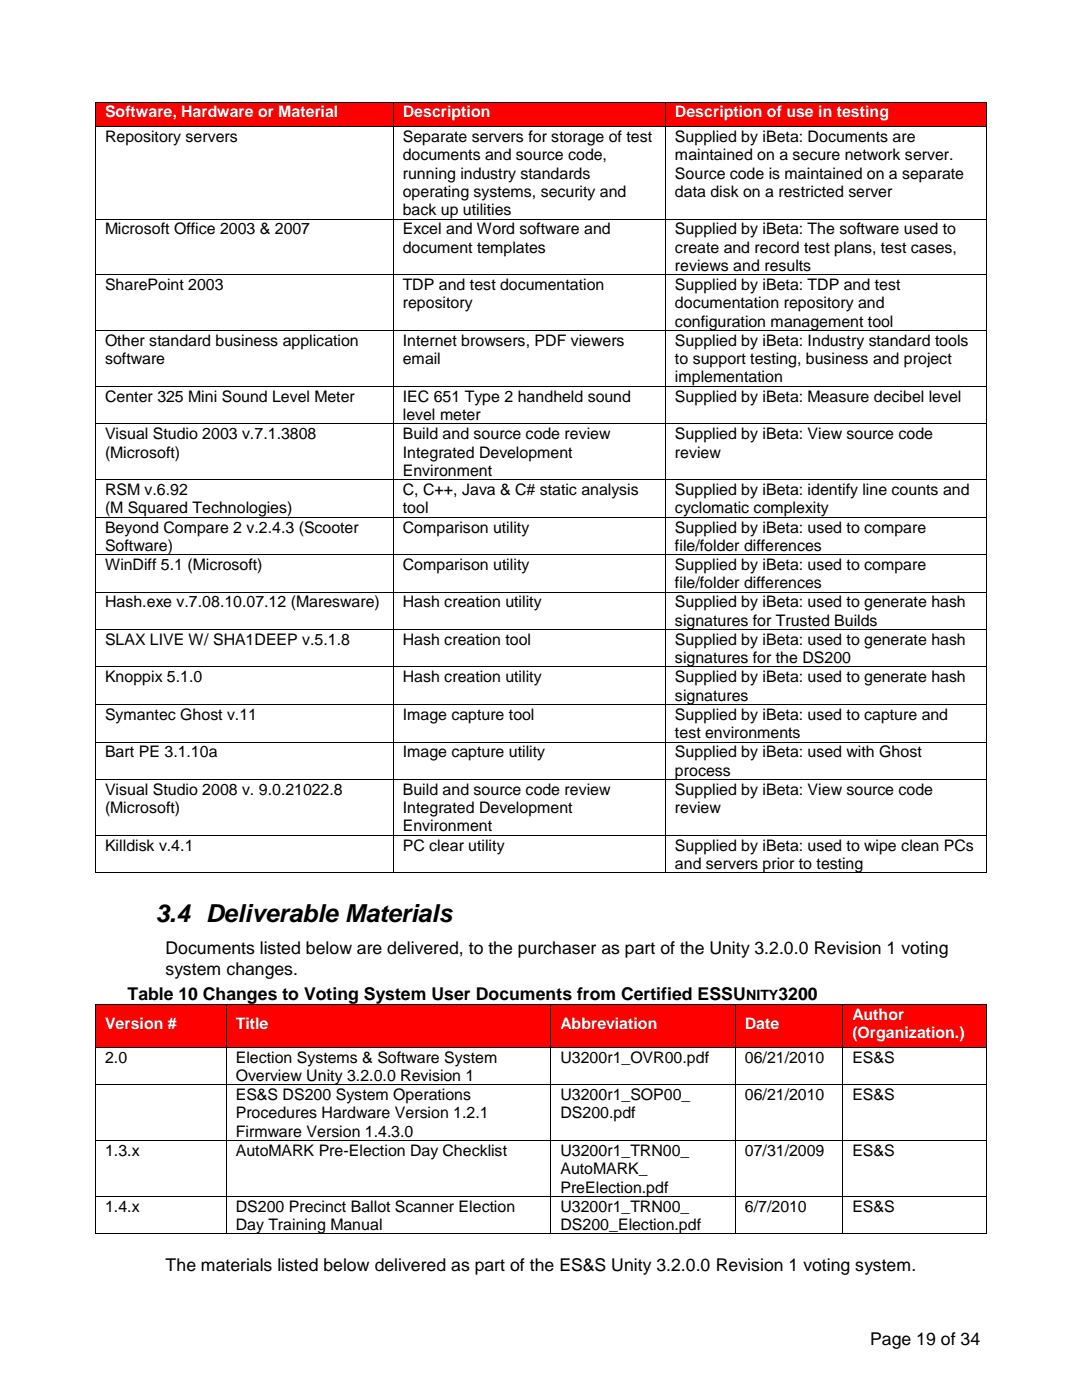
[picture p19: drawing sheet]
<svg xmlns="http://www.w3.org/2000/svg" width="216mm" height="279mm" viewBox="0 0 216 279" stroke-linecap="round" stroke-linejoin="round" font-family="sans-serif">
<defs><g id="words">
<text font-size="5" x="31" y="184">3.4 Deliverable Materials</text>
<g font-size="3.5">
<text x="33" y="190.4">Documents listed below are delivered, to the purchaser as part of the Unity 3.2.0.0 Revision 1 voting</text>
<text x="33" y="194.5">system changes.</text>
<text x="25.4" y="199.6">Table 10 Changes to Voting System User Documents from Certified ESSU</text>
<text x="155.3" y="199.6">3200</text>
<text x="33" y="253.7">The materials listed below delivered as part of the ES&amp;S Unity 3.2.0.0 Revision 1 voting system.</text>
<text x="173.6" y="268.5">Page 19 of 34</text>
</g>
<g font-size="3.2" fill="#fff">
<text x="21" y="23.4">Software, Hardware or Material</text>
<text x="80.4" y="23.4">Description</text>
<text x="134.7" y="23.4">Description of use in testing</text>
<text x="170.1" y="203.5">Author</text>
<text x="21" y="205.3">Version #</text>
<text x="47" y="205.3">Title</text>
<text x="111.8" y="205.3">Abbreviation</text>
<text x="148.6" y="205.3">Date</text>
<text x="170.1" y="207.1">(Organization.)</text>
</g>
<g font-size="3.2">
<text x="21" y="28.4">Repository servers</text>
<text x="80.4" y="28.4">Separate servers for storage of test</text>
<text x="134.7" y="28.4">Supplied by iBeta: Documents are</text>
<text x="80.4" y="32">documents and source code,</text>
<text x="80.4" y="35.7">running industry standards</text>
<text x="134.7" y="32">maintained on a secure network server.</text>
<text x="134.7" y="35.7">Source code is maintained on a separate</text>
<text x="80.4" y="39.3">operating systems, security and</text>
<text x="134.7" y="39.3">data disk on a restricted server</text>
<text x="21" y="46.8">Microsoft Office 2003 &amp; 2007</text>
<text x="80.4" y="43">back up utilities</text>
<text x="80.4" y="46.8">Excel and Word software and</text>
<text x="134.7" y="46.8">Supplied by iBeta: The software used to</text>
<text x="80.4" y="50.4">document templates</text>
<text x="134.7" y="50.4">create and record test plans, test cases,</text>
<text x="21" y="57.9">SharePoint 2003</text>
<text x="80.4" y="57.9">TDP and test documentation</text>
<text x="134.7" y="54.1">reviews and results</text>
<text x="134.7" y="57.9">Supplied by iBeta: TDP and test</text>
<text x="80.4" y="61.6">repository</text>
<text x="134.7" y="61.6">documentation repository and</text>
<text x="134.7" y="65.2">configuration management tool</text>
<text x="21" y="69.1">Other standard business application</text>
<text x="80.4" y="69.1">Internet browsers, PDF viewers</text>
<text x="134.7" y="69.1">Supplied by iBeta: Industry standard tools</text>
<text x="21" y="72.7">software</text>
<text x="80.4" y="72.7">email</text>
<text x="134.7" y="72.7">to support testing, business and project</text>
<text x="134.7" y="76.3">implementation</text>
<text x="21" y="80.2">Center 325 Mini Sound Level Meter</text>
<text x="80.4" y="80.2">IEC 651 Type 2 handheld sound</text>
<text x="80.4" y="83.8">level meter</text>
<text x="134.7" y="80.2">Supplied by iBeta: Measure decibel level</text>
<text x="21" y="87.6">Visual Studio 2003 v.7.1.3808</text>
<text x="80.4" y="87.6">Build and source code review</text>
<text x="134.7" y="87.6">Supplied by iBeta: View source code</text>
<text x="21" y="91.3">(Microsoft)</text>
<text x="80.4" y="91.3">Integrated Development</text>
<text x="80.4" y="95">Environment</text>
<text x="134.7" y="91.3">review</text>
<text x="21" y="98.8">RSM v.6.92</text>
<text x="80.4" y="98.8">C, C++, Java &amp; C# static analysis</text>
<text x="134.7" y="98.8">Supplied by iBeta: identify line counts and</text>
<text x="21" y="102.4">(M Squared Technologies)</text>
<text x="21" y="106.3">Beyond Compare 2 v.2.4.3 (Scooter</text>
<text x="80.4" y="102.4">tool</text>
<text x="80.4" y="106.3">Comparison utility</text>
<text x="134.7" y="102.4">cyclomatic complexity</text>
<text x="134.7" y="106.3">Supplied by iBeta: used to compare</text>
<text x="21" y="109.9">Software)</text>
<text x="21" y="113.7">WinDiff 5.1 (Microsoft)</text>
<text x="80.4" y="113.7">Comparison utility</text>
<text x="134.7" y="109.9">file/folder differences</text>
<text x="134.7" y="113.7">Supplied by iBeta: used to compare</text>
<text x="134.7" y="117.4">file/folder differences</text>
<text x="21" y="121.2">Hash.exe v.7.08.10.07.12 (Maresware)</text>
<text x="80.4" y="121.2">Hash creation utility</text>
<text x="134.7" y="121.2">Supplied by iBeta: used to generate hash</text>
<text x="134.7" y="124.9">signatures for Trusted Builds</text>
<text x="21" y="128.7">SLAX LIVE W/ SHA1DEEP v.5.1.8</text>
<text x="80.4" y="128.7">Hash creation tool</text>
<text x="134.7" y="128.7">Supplied by iBeta: used to generate hash</text>
<text x="21" y="136.2">Knoppix 5.1.0</text>
<text x="80.4" y="136.2">Hash creation utility</text>
<text x="134.7" y="132.4">signatures for the DS200</text>
<text x="134.7" y="136.2">Supplied by iBeta: used to generate hash</text>
<text x="21" y="143.7">Symantec Ghost v.11</text>
<text x="80.4" y="143.7">Image capture tool</text>
<text x="134.7" y="139.8">signatures</text>
<text x="134.7" y="143.7">Supplied by iBeta: used to capture and</text>
<text x="134.7" y="147.3">test environments</text>
<text x="21" y="151.1">Bart PE 3.1.10a</text>
<text x="80.4" y="151.1">Image capture utility</text>
<text x="134.7" y="151.1">Supplied by iBeta: used with Ghost</text>
<text x="134.7" y="154.8">process</text>
<text x="21" y="158.6">Visual Studio 2008 v. 9.0.21022.8</text>
<text x="80.4" y="158.6">Build and source code review</text>
<text x="134.7" y="158.6">Supplied by iBeta: View source code</text>
<text x="21" y="162.3">(Microsoft)</text>
<text x="80.4" y="162.3">Integrated Development</text>
<text x="80.4" y="165.9">Environment</text>
<text x="134.7" y="162.3">review</text>
<text x="21" y="169.7">Killdisk v.4.1</text>
<text x="80.4" y="169.7">PC clear utility</text>
<text x="134.7" y="169.7">Supplied by iBeta: used to wipe clean PCs</text>
<text x="134.7" y="173.4">and servers prior to testing</text>
<text x="21" y="212.1">2.0</text>
<text x="47" y="212.1">Election Systems &amp; Software System</text>
<text x="47" y="215.7">Overview Unity 3.2.0.0 Revision 1</text>
<text x="111.8" y="212.1">U3200r1_OVR00.pdf</text>
<text x="148.6" y="212.1">06/21/2010</text>
<text x="170.1" y="212.1">ES&amp;S</text>
<text x="47" y="219.6">ES&amp;S DS200 System Operations</text>
<text x="111.8" y="219.6">U3200r1_SOP00_</text>
<text x="148.6" y="219.6">06/21/2010</text>
<text x="170.1" y="219.6">ES&amp;S</text>
<text x="47" y="223.2">Procedures Hardware Version 1.2.1</text>
<text x="47" y="226.9">Firmware Version 1.4.3.0</text>
<text x="111.8" y="223.2">DS200.pdf</text>
<text x="21" y="230.7">1.3.x</text>
<text x="47" y="230.7">AutoMARK Pre-Election Day Checklist</text>
<text x="111.8" y="230.7">U3200r1_TRN00_</text>
<text x="148.6" y="230.7">07/31/2009</text>
<text x="170.1" y="230.7">ES&amp;S</text>
<text x="111.8" y="234.4">AutoMARK_</text>
<text x="111.8" y="238">PreElection.pdf</text>
<text x="21" y="241.8">1.4.x</text>
<text x="47" y="241.8">DS200 Precinct Ballot Scanner Election</text>
<text x="47" y="245.5">Day Training Manual</text>
<text x="111.8" y="241.8">U3200r1_TRN00_</text>
<text x="111.8" y="245.5">DS200_Election.pdf</text>
<text x="148.6" y="241.8">6/7/2010</text>
<text x="170.1" y="241.8">ES&amp;S</text>
</g>
<text font-size="2.8" x="148.9" y="199.6">NITY</text>
</g></defs>
<g fill="#f00">
<path d="M19.1 20.5h1.9v4.7h-1.9z" fill-rule="evenodd"/>
<path d="M76.6 20.5h1.8v4.7h-1.8z" fill-rule="evenodd"/>
<path d="M21 20.5h55.6v4.7h-55.6z" fill-rule="evenodd"/>
<path d="M78.5 20.5h1.9v4.7h-1.9z" fill-rule="evenodd"/>
<path d="M130.9 20.5h1.8v4.7h-1.8z" fill-rule="evenodd"/>
<path d="M80.4 20.5h50.5v4.7h-50.5z" fill-rule="evenodd"/>
<path d="M132.9 20.5h1.8v4.7h-1.8z" fill-rule="evenodd"/>
<path d="M195 20.5h1.8v4.7h-1.8z" fill-rule="evenodd"/>
<path d="M134.7 20.5h60.3v4.7h-60.3z" fill-rule="evenodd"/>
</g>
<g fill="#000">
<path d="M19 20.3h.1v.2h-.1z" fill-rule="evenodd"/>
<path d="M19 20.3h.1v.2h-.1z" fill-rule="evenodd"/>
<path d="M19 25.2h.1v.2h-.1z" fill-rule="evenodd"/>
<path d="M78.4 20.3h.1v.2h-.1z" fill-rule="evenodd"/>
<path d="M78.4 25.2h.1v.2h-.1z" fill-rule="evenodd"/>
<path d="M132.7 20.3h.2v.2h-.2z" fill-rule="evenodd"/>
<path d="M132.7 25.2h.2v.2h-.2z" fill-rule="evenodd"/>
<path d="M196.8 20.3h.2v.2h-.2z" fill-rule="evenodd"/>
<path d="M196.8 20.3h.2v.2h-.2z" fill-rule="evenodd"/>
<path d="M196.8 25.2h.2v.2h-.2z" fill-rule="evenodd"/>
<path d="M19 43.7h.1v.1h-.1z" fill-rule="evenodd"/>
<path d="M19 54.8h.1v.2h-.1z" fill-rule="evenodd"/>
<path d="M78.4 43.7h.1v.1h-.1z" fill-rule="evenodd"/>
<path d="M78.4 54.8h.1v.2h-.1z" fill-rule="evenodd"/>
<path d="M132.7 43.7h.2v.1h-.2z" fill-rule="evenodd"/>
<path d="M132.7 54.8h.2v.2h-.2z" fill-rule="evenodd"/>
<path d="M196.8 43.7h.2v.1h-.2z" fill-rule="evenodd"/>
<path d="M196.8 54.8h.2v.2h-.2z" fill-rule="evenodd"/>
<path d="M19 65.9h.1v.2h-.1z" fill-rule="evenodd"/>
<path d="M19 77h.1v.2h-.1z" fill-rule="evenodd"/>
<path d="M78.4 65.9h.1v.2h-.1z" fill-rule="evenodd"/>
<path d="M78.4 77h.1v.2h-.1z" fill-rule="evenodd"/>
<path d="M132.7 65.9h.2v.2h-.2z" fill-rule="evenodd"/>
<path d="M132.7 77h.2v.2h-.2z" fill-rule="evenodd"/>
<path d="M196.8 65.9h.2v.2h-.2z" fill-rule="evenodd"/>
<path d="M196.8 77h.2v.2h-.2z" fill-rule="evenodd"/>
<path d="M19 84.5h.1v.2h-.1z" fill-rule="evenodd"/>
<path d="M19 95.6h.1v.2h-.1z" fill-rule="evenodd"/>
<path d="M78.4 84.5h.1v.2h-.1z" fill-rule="evenodd"/>
<path d="M78.4 95.6h.1v.2h-.1z" fill-rule="evenodd"/>
<path d="M132.7 84.5h.2v.2h-.2z" fill-rule="evenodd"/>
<path d="M132.7 95.6h.2v.2h-.2z" fill-rule="evenodd"/>
<path d="M196.8 84.5h.2v.2h-.2z" fill-rule="evenodd"/>
<path d="M196.8 95.6h.2v.2h-.2z" fill-rule="evenodd"/>
<path d="M19 103.1h.1v.2h-.1z" fill-rule="evenodd"/>
<path d="M19 110.6h.1v.2h-.1z" fill-rule="evenodd"/>
<path d="M19 118.1h.1v.2h-.1z" fill-rule="evenodd"/>
<path d="M78.4 103.1h.1v.2h-.1z" fill-rule="evenodd"/>
<path d="M78.4 110.6h.1v.2h-.1z" fill-rule="evenodd"/>
<path d="M78.4 118.1h.1v.2h-.1z" fill-rule="evenodd"/>
<path d="M132.7 103.1h.2v.2h-.2z" fill-rule="evenodd"/>
<path d="M132.7 110.6h.2v.2h-.2z" fill-rule="evenodd"/>
<path d="M132.7 118.1h.2v.2h-.2z" fill-rule="evenodd"/>
<path d="M196.8 103.1h.2v.2h-.2z" fill-rule="evenodd"/>
<path d="M196.8 110.6h.2v.2h-.2z" fill-rule="evenodd"/>
<path d="M196.8 118.1h.2v.2h-.2z" fill-rule="evenodd"/>
<path d="M19 125.6h.1v.1h-.1z" fill-rule="evenodd"/>
<path d="M19 133h.1v.2h-.1z" fill-rule="evenodd"/>
<path d="M78.4 125.6h.1v.1h-.1z" fill-rule="evenodd"/>
<path d="M78.4 133h.1v.2h-.1z" fill-rule="evenodd"/>
<path d="M132.7 125.6h.2v.1h-.2z" fill-rule="evenodd"/>
<path d="M132.7 133h.2v.2h-.2z" fill-rule="evenodd"/>
<path d="M196.8 125.6h.2v.1h-.2z" fill-rule="evenodd"/>
<path d="M196.8 133h.2v.2h-.2z" fill-rule="evenodd"/>
<path d="M19 140.5h.1v.2h-.1z" fill-rule="evenodd"/>
<path d="M19 148h.1v.2h-.1z" fill-rule="evenodd"/>
<path d="M19 155.5h.1v.1h-.1z" fill-rule="evenodd"/>
<path d="M78.4 140.5h.1v.2h-.1z" fill-rule="evenodd"/>
<path d="M78.4 148h.1v.2h-.1z" fill-rule="evenodd"/>
<path d="M78.4 155.5h.1v.1h-.1z" fill-rule="evenodd"/>
<path d="M132.7 140.5h.2v.2h-.2z" fill-rule="evenodd"/>
<path d="M132.7 148h.2v.2h-.2z" fill-rule="evenodd"/>
<path d="M132.7 155.5h.2v.1h-.2z" fill-rule="evenodd"/>
<path d="M196.8 140.5h.2v.2h-.2z" fill-rule="evenodd"/>
<path d="M196.8 148h.2v.2h-.2z" fill-rule="evenodd"/>
<path d="M196.8 155.5h.2v.1h-.2z" fill-rule="evenodd"/>
<path d="M19 166.6h.1v.2h-.1z" fill-rule="evenodd"/>
<path d="M19 174.1h.1v.2h-.1z" fill-rule="evenodd"/>
<path d="M19 174.1h.1v.2h-.1z" fill-rule="evenodd"/>
<path d="M78.4 166.6h.1v.2h-.1z" fill-rule="evenodd"/>
<path d="M78.4 174.1h.1v.2h-.1z" fill-rule="evenodd"/>
<path d="M132.7 166.6h.2v.2h-.2z" fill-rule="evenodd"/>
<path d="M132.7 174.1h.2v.2h-.2z" fill-rule="evenodd"/>
<path d="M196.8 166.6h.2v.2h-.2z" fill-rule="evenodd"/>
<path d="M196.8 174.1h.2v.2h-.2z" fill-rule="evenodd"/>
<path d="M196.8 174.1h.2v.2h-.2z" fill-rule="evenodd"/>
</g>
<g fill="none" stroke="#000" stroke-width=".2">
<path d="M19 20.5v4.7M19 25.4v18.3M19.1 20.4h59.3M19.1 25.3h59.3M78.5 20.5v4.7M78.5 25.4v18.3M78.5 20.4h54.2M78.5 25.3h54.2M132.8 20.5v4.7M132.8 25.4v18.3M132.9 20.4h63.9M132.9 25.3h63.9"/>
<path d="M196.9 20.5v4.7M196.9 25.4v18.3M19 43.8v11M19 55v10.9M19.1 43.7h59.3M19.1 54.9h59.3M78.5 43.8v11M78.5 55v10.9M78.5 43.7h54.2M78.5 54.9h54.2M132.8 43.8v11M132.8 55v10.9"/>
<path d="M132.9 43.7h63.9M132.9 54.9h63.9M196.9 43.8v11M196.9 55v10.9M19 66.1v10.9M19 77.2v7.3M19.1 66h59.3M19.1 77.1h59.3M78.5 66.1v10.9M78.5 77.2v7.3M78.5 66h54.2M78.5 77.1h54.2"/>
<path d="M132.8 66.1v10.9M132.8 77.2v7.3M132.9 66h63.9M132.9 77.1h63.9M196.9 66.1v10.9M196.9 77.2v7.3M19 84.7v10.9M19 95.8v7.3M19.1 84.6h59.3M19.1 95.7h59.3M78.5 84.7v10.9M78.5 95.8v7.3"/>
<path d="M78.5 84.6h54.2M78.5 95.7h54.2M132.8 84.7v10.9M132.8 95.8v7.3M132.9 84.6h63.9M132.9 95.7h63.9M196.9 84.7v10.9M196.9 95.8v7.3M19 103.3v7.3M19 110.8v7.3M19 118.3v7.3M19.1 103.2h59.3"/>
<path d="M19.1 110.7h59.3M19.1 118.2h59.3M78.5 103.3v7.3M78.5 110.8v7.3M78.5 118.3v7.3M78.5 103.2h54.2M78.5 110.7h54.2M78.5 118.2h54.2M132.8 103.3v7.3M132.8 110.8v7.3M132.8 118.3v7.3M132.9 103.2h63.9"/>
<path d="M132.9 110.7h63.9M132.9 118.2h63.9M196.9 103.3v7.3M196.9 110.8v7.3M196.9 118.3v7.3M19 125.7v7.3M19 133.2v7.3M19.1 125.7h59.3M19.1 133.1h59.3M78.5 125.7v7.3M78.5 133.2v7.3M78.5 125.7h54.2"/>
<path d="M78.5 133.1h54.2M132.8 125.7v7.3M132.8 133.2v7.3M132.9 125.7h63.9M132.9 133.1h63.9M196.9 125.7v7.3M196.9 133.2v7.3M19 140.7v7.3M19 148.2v7.3M19 155.6v11M19.1 140.6h59.3M19.1 148.1h59.3"/>
<path d="M19.1 155.6h59.3M78.5 140.7v7.3M78.5 148.2v7.3M78.5 155.6v11M78.5 140.6h54.2M78.5 148.1h54.2M78.5 155.6h54.2M132.8 140.7v7.3M132.8 148.2v7.3M132.8 155.6v11M132.9 140.6h63.9M132.9 148.1h63.9"/>
<path d="M132.9 155.6h63.9M196.9 140.7v7.3M196.9 148.2v7.3M196.9 155.6v11M19 166.8v7.3M19.1 166.7h59.3M19.1 174.2h59.3M78.5 166.8v7.3M78.5 166.7h54.2M78.5 174.2h54.2M132.8 166.8v7.3M132.9 166.7h63.9"/>
<path d="M132.9 174.2h63.9M196.9 166.8v7.3"/>
</g>
<g fill="#f00">
<path d="M19.1 200.6h26v1.8h-26z" fill-rule="evenodd"/>
<path d="M19.1 202.4h1.9v4.7h-1.9z" fill-rule="evenodd"/>
<path d="M43.2 202.4h1.8v4.7h-1.8z" fill-rule="evenodd"/>
<path d="M19.1 207.1h26v1.8h-26z" fill-rule="evenodd"/>
<path d="M21 202.4h22.2v4.7h-22.2z" fill-rule="evenodd"/>
<path d="M45.2 200.6h64.6v1.8h-64.6z" fill-rule="evenodd"/>
<path d="M45.2 202.4h1.8v4.7h-1.8z" fill-rule="evenodd"/>
<path d="M108 202.4h1.8v4.7h-1.8z" fill-rule="evenodd"/>
<path d="M45.2 207.1h64.6v1.8h-64.6z" fill-rule="evenodd"/>
<path d="M47 202.4h61v4.7h-61z" fill-rule="evenodd"/>
<path d="M110 200.6h36.6v1.8h-36.6z" fill-rule="evenodd"/>
<path d="M110 202.4h1.8v4.7h-1.8z" fill-rule="evenodd"/>
<path d="M144.8 202.4h1.8v4.7h-1.8z" fill-rule="evenodd"/>
<path d="M110 207.1h36.6v1.8h-36.6z" fill-rule="evenodd"/>
<path d="M111.8 202.4h33v4.7h-33z" fill-rule="evenodd"/>
<path d="M146.8 200.6h21.3v1.8h-21.3z" fill-rule="evenodd"/>
<path d="M146.8 202.4h1.8v4.7h-1.8z" fill-rule="evenodd"/>
<path d="M166.3 202.4h1.8v4.7h-1.8z" fill-rule="evenodd"/>
<path d="M146.8 207.1h21.3v1.8h-21.3z" fill-rule="evenodd"/>
<path d="M148.6 202.4h17.7v4.7h-17.7z" fill-rule="evenodd"/>
<path d="M168.3 200.6h1.8v8.3h-1.8z" fill-rule="evenodd"/>
<path d="M195 200.6h1.8v8.3h-1.8z" fill-rule="evenodd"/>
<path d="M170.1 200.6h24.9v3.6h-24.9z" fill-rule="evenodd"/>
<path d="M170.1 204.2h24.9v4.7h-24.9z" fill-rule="evenodd"/>
</g>
<g fill="#000">
<path d="M19 200.4h.1v.2h-.1z" fill-rule="evenodd"/>
<path d="M19 200.4h.1v.2h-.1z" fill-rule="evenodd"/>
<path d="M19 208.9h.1v.2h-.1z" fill-rule="evenodd"/>
<path d="M19 216.4h.1v.2h-.1z" fill-rule="evenodd"/>
<path d="M45 200.4h.2v.2h-.2z" fill-rule="evenodd"/>
<path d="M45 208.9h.2v.2h-.2z" fill-rule="evenodd"/>
<path d="M45 216.4h.2v.2h-.2z" fill-rule="evenodd"/>
<path d="M109.8 200.4h.2v.2h-.2z" fill-rule="evenodd"/>
<path d="M109.8 208.9h.2v.2h-.2z" fill-rule="evenodd"/>
<path d="M109.8 216.4h.2v.2h-.2z" fill-rule="evenodd"/>
<path d="M146.6 200.4h.2v.2h-.2z" fill-rule="evenodd"/>
<path d="M146.6 208.9h.2v.2h-.2z" fill-rule="evenodd"/>
<path d="M146.6 216.4h.2v.2h-.2z" fill-rule="evenodd"/>
<path d="M168.1 200.4h.2v.2h-.2z" fill-rule="evenodd"/>
<path d="M168.1 208.9h.2v.2h-.2z" fill-rule="evenodd"/>
<path d="M168.1 216.4h.2v.2h-.2z" fill-rule="evenodd"/>
<path d="M196.8 200.4h.2v.2h-.2z" fill-rule="evenodd"/>
<path d="M196.8 200.4h.2v.2h-.2z" fill-rule="evenodd"/>
<path d="M196.8 208.9h.2v.2h-.2z" fill-rule="evenodd"/>
<path d="M196.8 216.4h.2v.2h-.2z" fill-rule="evenodd"/>
<path d="M19 227.6h.1v.1h-.1z" fill-rule="evenodd"/>
<path d="M19 238.7h.1v.2h-.1z" fill-rule="evenodd"/>
<path d="M45 227.6h.2v.1h-.2z" fill-rule="evenodd"/>
<path d="M45 238.7h.2v.2h-.2z" fill-rule="evenodd"/>
<path d="M109.8 227.6h.2v.1h-.2z" fill-rule="evenodd"/>
<path d="M109.8 238.7h.2v.2h-.2z" fill-rule="evenodd"/>
<path d="M146.6 227.6h.2v.1h-.2z" fill-rule="evenodd"/>
<path d="M146.6 238.7h.2v.2h-.2z" fill-rule="evenodd"/>
<path d="M168.1 227.6h.2v.1h-.2z" fill-rule="evenodd"/>
<path d="M168.1 238.7h.2v.2h-.2z" fill-rule="evenodd"/>
<path d="M196.8 227.6h.2v.1h-.2z" fill-rule="evenodd"/>
<path d="M196.8 238.7h.2v.2h-.2z" fill-rule="evenodd"/>
<path d="M19 246.2h.1v.1h-.1z" fill-rule="evenodd"/>
<path d="M19 246.2h.1v.1h-.1z" fill-rule="evenodd"/>
<path d="M45 246.2h.2v.1h-.2z" fill-rule="evenodd"/>
<path d="M109.8 246.2h.2v.1h-.2z" fill-rule="evenodd"/>
<path d="M146.6 246.2h.2v.1h-.2z" fill-rule="evenodd"/>
<path d="M168.1 246.2h.2v.1h-.2z" fill-rule="evenodd"/>
<path d="M196.8 246.2h.2v.1h-.2z" fill-rule="evenodd"/>
<path d="M196.8 246.2h.2v.1h-.2z" fill-rule="evenodd"/>
</g>
<g fill="none" stroke="#000" stroke-width=".2">
<path d="M19 200.6v8.3M19 209.1v7.3M19 216.6v11M19.1 200.5h26M19.1 209h26M19.1 216.5h26M45.1 200.6v8.3M45.1 209.1v7.3M45.1 216.6v11M45.2 200.5h64.6M45.2 209h64.6M45.2 216.5h64.6"/>
<path d="M109.9 200.6v8.3M109.9 209.1v7.3M109.9 216.6v11M110 200.5h36.6M110 209h36.6M110 216.5h36.6M146.7 200.6v8.3M146.7 209.1v7.3M146.7 216.6v11M146.8 200.5h21.3M146.8 209h21.3M146.8 216.5h21.3"/>
<path d="M168.2 200.6v8.3M168.2 209.1v7.3M168.2 216.6v11M168.3 200.5h28.5M168.3 209h28.5M168.3 216.5h28.5M196.9 200.6v8.3M196.9 209.1v7.3M196.9 216.6v11M19 227.7v11M19 238.9v7.3M19.1 227.7h26"/>
<path d="M19.1 238.8h26M45.1 227.7v11M45.1 238.9v7.3M45.2 227.7h64.6M45.2 238.8h64.6M109.9 227.7v11M109.9 238.9v7.3M110 227.7h36.6M110 238.8h36.6M146.7 227.7v11M146.7 238.9v7.3M146.8 227.7h21.3"/>
<path d="M146.8 238.8h21.3M168.2 227.7v11M168.2 238.9v7.3M168.3 227.7h28.5M168.3 238.8h28.5M196.9 227.7v11M196.9 238.9v7.3M19.1 246.2h26M45.2 246.2h64.6M110 246.2h36.6M146.8 246.2h21.3M168.3 246.2h28.5"/>
</g>
<use href="#words"/>
</svg>
